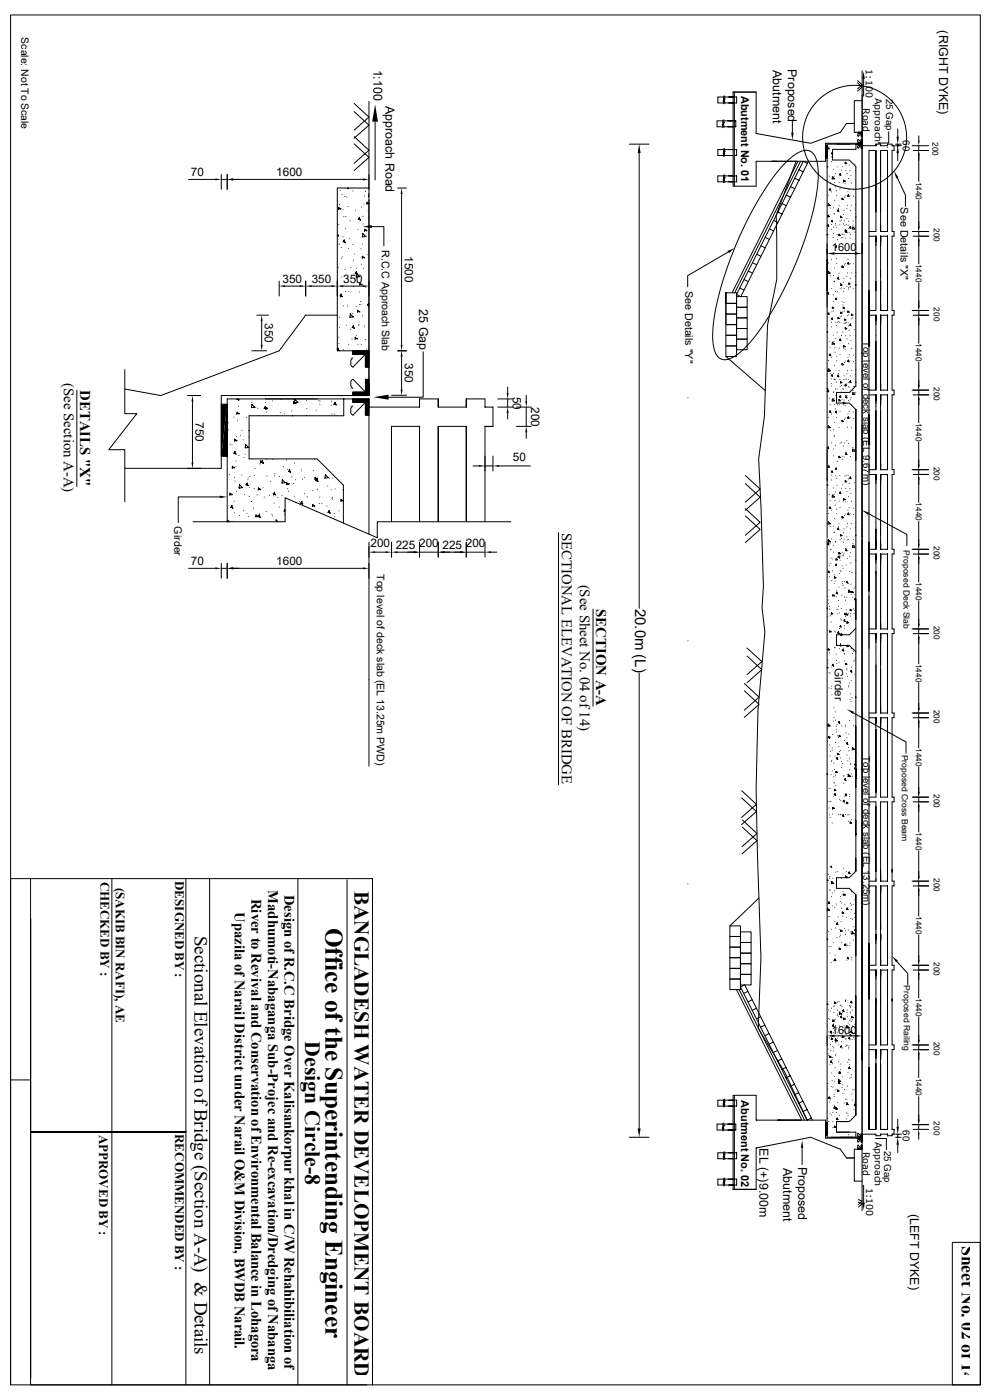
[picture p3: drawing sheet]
<svg xmlns="http://www.w3.org/2000/svg" width="297mm" height="420mm" viewBox="0 0 297 420" stroke-linecap="round" stroke-linejoin="round" font-family="sans-serif">
<defs><g id="words">
<text font-size="7.6" x="97.6" y="278.4" transform="rotate(90 97.6 278.4)">Office of the Superintending Engineer</text>
<text font-size="6.6" x="91.5" y="312.4" transform="rotate(90 91.5 312.4)">Design Circle-8</text>
<text font-size="6.3" x="106.2" y="267.3" transform="rotate(90 106.2 267.3)">BANGLADESH WATER DEVELOPMENT BOARD</text>
<text font-size="5.7" x="58.3" y="280.7" transform="rotate(90 58.3 280.7)">Sectional Elevation ofBridge (Section A-A) &amp; Details</text>
<text font-size="5.3" x="288.2" y="373.7" transform="rotate(90 288.2 373.7)">Sheet No. 02 of 14</text>
<text font-size="4.5" x="190.4" y="182.7" transform="rotate(90 190.4 182.7)">20.0m (L)</text>
<g font-size="4.4">
<text x="19.1" y="114.9" transform="rotate(90 19.1 114.9)">(See Section A-A)</text>
<text x="24" y="117.1" transform="rotate(90 24 117.1)">DETAILS &quot;X&quot;</text>
<text x="168.4" y="159.8" transform="rotate(90 168.4 159.8)">SECTIONAL ELEVATION OF BRIDGE</text>
<text x="173.8" y="175.4" transform="rotate(90 173.8 175.4)">(See Sheet No. 04 of14)</text>
<text x="178.7" y="182.7" transform="rotate(90 178.7 182.7)">SECTION A-A</text>
<text x="75.4" y="269.7" transform="rotate(90 75.4 269.7)">River to Revival and Conservation of Environmental Balance in Lohagora</text>
<text x="80.3" y="267.1" transform="rotate(90 80.3 267.1)">Madhumoti-Nabaganga Sub-Projec and Re-excavation/Dredging ofNabanga</text>
<text x="85.3" y="268.4" transform="rotate(90 85.3 268.4)">Design of R.C.C Bridge Over Kalisankorpur khal in C/W Rehahibiliation of</text>
<text x="70.4" y="273.6" transform="rotate(90 70.4 273.6)">Upazila of Narail District under Narail O&amp;M Division, BWDB Narail.</text>
</g>
<g font-size="3.9">
<text x="30.1" y="264.5" transform="rotate(90 30.1 264.5)">CHECKED BY :</text>
<text x="34.8" y="266.3" transform="rotate(90 34.8 266.3)">(SAKIB BIN RAFI), AE</text>
<text x="52.5" y="264.3" transform="rotate(90 52.5 264.3)">DESIGNED BY :</text>
<text x="29.8" y="340.4" transform="rotate(90 29.8 340.4)">APPROVED BY :</text>
<text x="52.5" y="340.2" transform="rotate(90 52.5 340.2)">RECOMMENDED BY :</text>
</g>
<g font-size="3.7">
<text x="281.4" y="9.1" transform="rotate(90 281.4 9.1)">(RIGHT DYKE)</text>
<text x="111.9" y="20.9" transform="rotate(90 111.9 20.9)">1:100</text>
<text x="231.6" y="21" transform="rotate(90 231.6 21)">Abutment</text>
<text x="236.1" y="20.7" transform="rotate(90 236.1 20.7)">Proposed</text>
<text x="115.5" y="31.8" transform="rotate(90 115.5 31.8)">Approach Road</text>
<text x="125.6" y="92.8" transform="rotate(90 125.6 92.8)">25 Gap</text>
<text x="227.6" y="344.5" transform="rotate(90 227.6 344.5)">EL (+)9.00m</text>
<text x="234.7" y="350.4" transform="rotate(90 234.7 350.4)">Abutment</text>
<text x="239.2" y="350.1" transform="rotate(90 239.2 350.1)">Proposed</text>
<text x="272.8" y="364.2" transform="rotate(90 272.8 364.2)">(LEFT DYKE)</text>
</g>
<g font-size="3.5">
<text x="57.2" y="52.9">70</text>
<text x="82.8" y="52.9">1600</text>
<text x="121.3" y="76.8" transform="rotate(90 121.3 76.8)">1500</text>
<text x="84.7" y="84.9">350</text>
<text x="93.4" y="84.9">350</text>
<text x="102.9" y="84.9">350</text>
<text x="79.4" y="97" transform="rotate(90 79.4 97)">350</text>
<text x="121.3" y="109" transform="rotate(90 121.3 109)">350</text>
<text x="153.7" y="119" transform="rotate(90 153.7 119)">50</text>
<text x="159.2" y="122.1" transform="rotate(90 159.2 122.1)">200</text>
<text x="58.6" y="126.6" transform="rotate(90 58.6 126.6)">750</text>
<text x="153.7" y="138.3">50</text>
<text x="111" y="164.1">200</text>
<text x="118.6" y="164.7">225</text>
<text x="125.6" y="164.1">200</text>
<text x="132.6" y="164.7">225</text>
<text x="139.6" y="164.1">200</text>
<text x="57.2" y="169.6">70</text>
<text x="82.8" y="169.6">1600</text>
<text x="250.1" y="200.5" transform="rotate(90 250.1 200.5)">Girder</text>
</g>
<g font-size="3.3">
<text x="222.1" y="28.7" transform="rotate(90 222.1 28.7)">Abutment No. 01</text>
<text x="249.3" y="75.4">1600</text>
<text x="249.3" y="310.1">1600</text>
<text x="222.1" y="330.1" transform="rotate(90 222.1 330.1)">Abutment No. 02</text>
</g>
<g font-size="3.2">
<text x="269.9" y="62.2" transform="rotate(90 269.9 62.2)">See Details &quot;X&quot;</text>
<text x="114.4" y="75" transform="rotate(90 114.4 75)">R.C.C Approach Slab</text>
<text x="205.3" y="87.2" transform="rotate(90 205.3 87.2)">See Details &quot;Y&quot;</text>
<text x="52.2" y="157.9" transform="rotate(90 52.2 157.9)">Girder</text>
<text x="112.9" y="172.2" transform="rotate(90 112.9 172.2)">Top level of deck slab (EL 13.25m PWD)</text>
</g>
<text font-size="3.1" x="6.3" y="11.2" transform="rotate(90 6.3 11.2)">Scale: Not To Scale</text>
<g font-size="2.9">
<text x="265.6" y="29.7" transform="rotate(90 265.6 29.7)">25 Gap</text>
<text x="270.6" y="42.1" transform="rotate(90 270.6 42.1)">60</text>
<text x="258.7" y="102.3" transform="rotate(90 258.7 102.3)">Top level of deck slab (EL 9.67m)</text>
<text x="258.7" y="226.9" transform="rotate(90 258.7 226.9)">Top level of deck slab (EL 13.25m)</text>
<text x="270.6" y="339.1" transform="rotate(90 270.6 339.1)">60</text>
<text x="264.9" y="345.3" transform="rotate(90 264.9 345.3)">25 Gap</text>
</g>
<g font-size="2.8">
<text x="259.4" y="20.8" transform="rotate(90 259.4 20.8)">1:100</text>
<text x="262.2" y="29.3" transform="rotate(90 262.2 29.3)">Approach</text>
<text x="258.6" y="32.4" transform="rotate(90 258.6 32.4)">Road</text>
<text x="258.6" y="345.5" transform="rotate(90 258.6 345.5)">Road</text>
<text x="262.2" y="342.5" transform="rotate(90 262.2 342.5)">Approach</text>
<text x="259.5" y="356.3" transform="rotate(90 259.5 356.3)">1:100</text>
</g>
<g font-size="2.6">
<text x="270.8" y="165.1" transform="rotate(90 270.8 165.1)">Proposed Deck Slab</text>
<text x="270.3" y="226.4" transform="rotate(90 270.3 226.4)">Proposed Cross Beam</text>
<text x="270.8" y="295.6" transform="rotate(90 270.8 295.6)">Proposed Railing</text>
</g>
<g font-size="2.5">
<text x="279.5" y="42.6" transform="rotate(90 279.5 42.6)">200</text>
<text x="274.5" y="54.5" transform="rotate(90 274.5 54.5)">1440</text>
<text x="279.9" y="68.5" transform="rotate(90 279.9 68.5)">200</text>
<text x="274.5" y="79.2" transform="rotate(90 274.5 79.2)">1440</text>
<text x="279.9" y="92.2" transform="rotate(90 279.9 92.2)">200</text>
<text x="274.5" y="103" transform="rotate(90 274.5 103)">1440</text>
<text x="279.9" y="116.1" transform="rotate(90 279.9 116.1)">200</text>
<text x="274.5" y="126.8" transform="rotate(90 274.5 126.8)">1440</text>
<text x="279.9" y="140" transform="rotate(90 279.9 140)">200</text>
<text x="274.5" y="150.7" transform="rotate(90 274.5 150.7)">1440</text>
<text x="279.9" y="163.9" transform="rotate(90 279.9 163.9)">200</text>
<text x="274.5" y="174.6" transform="rotate(90 274.5 174.6)">1440</text>
<text x="279.9" y="187.7" transform="rotate(90 279.9 187.7)">200</text>
<text x="274.5" y="199.2" transform="rotate(90 274.5 199.2)">1440</text>
<text x="279.9" y="213" transform="rotate(90 279.9 213)">200</text>
<text x="274.5" y="224.4" transform="rotate(90 274.5 224.4)">1440</text>
<text x="279.9" y="238.2" transform="rotate(90 279.9 238.2)">200</text>
<text x="274.4" y="249.6" transform="rotate(90 274.4 249.6)">1440</text>
<text x="279.9" y="263.4" transform="rotate(90 279.9 263.4)">200</text>
<text x="274.4" y="274.8" transform="rotate(90 274.4 274.8)">1440</text>
<text x="279.9" y="288.6" transform="rotate(90 279.9 288.6)">200</text>
<text x="274.5" y="299.4" transform="rotate(90 274.5 299.4)">1440</text>
<text x="279.9" y="312.5" transform="rotate(90 279.9 312.5)">200</text>
<text x="274.5" y="323.3" transform="rotate(90 274.5 323.3)">1440</text>
<text x="279.9" y="336.4" transform="rotate(90 279.9 336.4)">200</text>
</g>
</g></defs>
<g fill="none" stroke="#000" stroke-width=".3">
<path d="M3.2 4.5h290.6v411h-290.6zM106.2 31.1l4.4 4-4.5 4M106.2 33.5l4.4 4-4.5 4M110.6 30.4v88.3h-44.3v21.8h-28.9M112.4 36.5v17.5M216.6 36l.2 .8-.4 .7h.2v.8M216.6 36.3h-1.7v1.7h1.7M216.9 28.8v.9h.1l-.3 .6h.2v.9M216.9 29.1h-1.8v1.8h1.8M216.9 35.9v.8h.2l-.4 .7h.2v.8M216.9 36.3h3.6v1.7h-3.6M217.2 28.8l.1 .8-.3 .6h.2v.9"/>
<path d="M217.2 29.1h3.6v1.8h-3.6M220.1 27.6v28.3M237.5 36.3v3.5M257 24.2l1.4 1.2-1.4 1.2M257 24.8l1.4 1.3-1.4 1.2M257.2 39.7v.2h.9M257.2 39.7h1.2v1.2M257.2 39.7l.2 .2M257.2 39.8l.1 .1M257.2 39.9h.1M257.2 39.7l.3 .2M257.3 39.7l.3 .2"/>
<path d="M257.4 39.7l.3 .2M257.5 39.7l.3 .2M257.6 39.7l.3 .2M257.7 39.7l.3 .2M257.8 39.7l.3 .2M257.9 39.7l.5 .4M258 39.7l.4 .3M258.1 39.9l-.9 1-.2-.2 .2-.5M258.1 39.9v1h.3M258.1 40l.3 .2M258.1 39.7l.3 .2M258.2 39.7l.2 .1"/>
<path d="M258.3 39.7h.1M258.4 39.7v.8l-.3-.2M258.4 21.2v21.8h-11v5.4h-20.8v7.5h-6.9v-28.3h6.9v12.4l16.4 3 8.9-3.3 1.8-2.7h2.3M258.4 30.2h-2.4v9.5h2.4M258.8 23.7v5.1M266.3 39.5v3.4h-3.1M269 38.7v2.3M56.5 53.8h8M66.3 52.3v4.5M66.3 53.8h1.8M68.1 52.3v4.5M69.9 53.8h38.9"/>
<path d="M102 57.1h.1M102.5 58.4h.1M103.3 59h.1M103.9 59.1h.1M104.1 56.4l.3 .1M104.3 56.4l.1 .2M105.8 57.3h.1M106.2 41l4.4 4.1-4.5 3.9M106.2 43.2l4.4 4-4.5 4M109.2 58.8h.1M109.5 57.4h.1M110.5 59h.1"/>
<path d="M110.6 58h.1M110.6 58.3l-.1 .7M110.6 56.4h-9.5v48.8h9.5M119.2 56.4h2.6M120.4 58.2v45.3M188.6 43.2h5.9M191.6 45.9v136.6M216.9 52.5v.9h.1l-.3 .6h.2v.8M216.9 44.6v.9h.1l-.3 .6h.2v.8M216.9 52.8h-1.8v1.7h1.8M216.9 44.9h-1.8v1.8h1.8M217.2 52.5l.1 .8-.3 .6h.2v.8"/>
<path d="M217.2 44.6l.1 .8-.3 .6h.2v.8M217.2 52.8h3.6v1.7h-3.6M217.2 44.9h3.6v1.8h-3.6M235.5 48.7l2-1.8a5.4 5.4 0 0 1 5.5-1.5 5.9 5.9 0 0 1 2.1 4.7 57.5 57.5 0 0 1-3.9 21.8 101.2 101.2 0 0 1-16.3 30.7 13.3 13.3 0 0 1-7.4 5.3 3.4 3.4 0 0 1-3.5-3.4 36.9 36.9 0 0 1 1.4-15.9 107.1 107.1 0 0 1 18-37.6zM235.6 58.5l1.3 .7M236.9 56l1.3 .6M238.2 53.5l1.3 .6M238.6 48.4l-6 16.2 .2 19.2-2.8 13.8-.9 27.3-1.7 12.8 .7 14.8 .7 23.4-.4 6.4 .8 7.4-2 23.4-.6 23.4 .4 18.7 1 32.1-.8 21.2 8 13.2 6.7 14.3M239.1 48.4l-19.7 39.4M239.5 50.9l1.2 .7M239.9 48.4l-19.7 39.4M242.3 48.4l-20.3 40.6-1.3-.7 20-39.9 1.3 .6"/>
<path d="M247.4 43.6h.5v3.9h-.5zM247.9 49.9l.2 .2h-.2M247.9 48.1h.1M248.1 44.3l.5 .3-.5 .1zM248.3 58.5h.1M248.4 44.1h.1M248.5 52.8h.1M248.8 56.6l.2 .5-.5-.1zM248.8 54.7h.1M249.2 57.6h.1M249.2 47.1h.1M249.2 48.5h.1"/>
<path d="M249.5 53l.6 .6-.7 .1zM249.5 46.2l-.1-.4-.3 .3 .4 .2M249.7 50.9h.1M250 52.9h.1M250.2 54.7h.1M250.3 56h.1M250.5 52h.1M250.7 57.3h.1M250.8 58.6h.1M250.9 50.1h.1M251.5 54.8h.1M251.7 56.7h.1"/>
<path d="M251.8 52.1l.2 .5-.4-.1zM252.1 59.6h.1M252.2 51h.1M252.4 59.4l-.1 .5 .5-.1-.4-.3M252.6 50h.1M252.7 54.8h.1M253.1 59.1h.1M253.3 49.1v-.5l.5 .4-.5 .1M253.3 58.7h.1M253.3 55.1h.1M253.4 54.4l-.6 .1 .1-.5 .4 .4M253.4 51.1h.1"/>
<path d="M253.5 49.2h.1M253.8 52h.1M254.1 58.8h.1M254.1 57.6h.1M254.2 58.4l.2 .5-.4-.1zM254.3 53.5h.1M254.5 56.8h.1M254.5 49.5h.1M254.7 58.7h.1M254.7 51.1h.1M255 52.6h.1M255.2 54.9h.1"/>
<path d="M255.7 57h.1M255.8 58.8h.1M256.2 49.3h.1M256.4 51.2h.1M256.5 43.2v1.6h-7v3.2h5l2 2v66M257 42.5h.1M257 43.8h.1M257 40.2h.1M257.2 42.5l-.2-.5 .2-.2 .9 .9M257.2 43.3l.2 .2M257.2 43.4l.1 .1M257.2 43.5h.1"/>
<path d="M257.2 42.7v.1M257.2 44.4h.1M257.2 40.9h.1M257.2 43.2l.3 .3M257.3 42.7l-.1 .2M257.3 43.2l.3 .3M257.4 42.7l-.2 .3M257.4 43.2l.3 .3M257.5 42.7l-.3 .3M257.5 43.2l.3 .3M257.6 42.7l-.3 .3M257.6 43.2l.3 .3"/>
<path d="M257.7 42.7l-.2 .3M257.7 43.2l.3 .3M257.8 42.7l-.3 .3M257.8 43.2l.6 .6M257.9 42.7l-.3 .3M257.9 43.2l.5 .5M258 42.7l-.3 .3M258 43.2l.4 .4M258.1 41.8h.3v1.2h-1.2v-.3h.9zM258.1 43.5l-.9 .9-.2-.1 .2-.5M258.1 43.5h-.9v-.3h1.2v1.2M258.1 43.5v.9h.3"/>
<path d="M258.1 43.9l.3 .3v117.1M258.1 44.4h.3M258.1 43.6l.3 .3M258.1 43.7l.3 .3M258.1 44l.3 .3M258.1 44.1l.3 .3M258.1 44.2l.2 .2M258.1 44.3l.1 .1M258.1 44.4h.1M258.1 40.9h.3M258.1 40l.3 .3M258.1 40.2l.3 .2"/>
<path d="M258.1 40.4l.3 .2M258.1 40.4l.3 .3M258.1 40.6l.3 .2M258.1 40.7l.2 .2M258.1 40.8l.1 .1M258.1 41.8h.1M258.1 43.2l.3 .3M258.2 41.8l-.1 .1M258.2 43.2l.2 .2M258.3 41.8l-.2 .2M258.3 43.2l.1 .1M258.4 43.2v298h-10.5v-179.5"/>
<path d="M258.4 43.2v.9l-.3-.3M258.4 42.2v.8zM258.4 42.5l-.5 .5M258.4 43.7h4.1v-.5h1.4v.5h2.1v-.5h1.4v.5h.5v1.4h-.5v24.3M258.4 43.2h-10.5v27.5M258.4 41.9l-.3 .2M258.4 42l-.3 .2M258.4 42.1l-.3 .2M258.4 42.2l-.3 .2M258.4 42.3l-.3 .2M258.4 42.4l-.3 .2M258.4 42.6l-.5 .4"/>
<path d="M258.4 42.7l-.4 .3M258.4 42.8l-.3 .2M258.4 42.9l-.1 .1M258.4 43h-.1M263.9 45.1v24.3M263.9 45.1h2.1v24.3h-2.1M263.9 45.1v18.5M266 44.2h.1M268.4 43.2h1.7M268.4 43.7h1.8M268.9 53.3l2.5 5.2v3.4M269 43.2v1"/>
<path d="M269 46v2.2M273.4 43.7h4.9M273.7 45.1h4.6M275.4 40.7v1.5M275.4 43.7v1.4M275.4 46.6v7.8M101.1 70.6l.4 .3M101.2 67.6h.1M101.3 73.4h.1M101.3 70.4h.1M101.5 70.7h-.4M101.5 62.3l.7 .5"/>
<path d="M101.5 67.4h.1M101.5 62.2v.7M101.7 73.2h.1M101.8 61.3h.1M102.2 62.6l-.7 .1M102.3 77.5h.1M102.3 74.2h.1M102.5 77.1h.1M102.8 71h.1M102.8 62.9h.1M103 65h.1M103.5 72.7l-.7-.2 .3-.5 .3 .8"/>
<path d="M103.5 68.6h.1M103.6 64.9h.1M104.3 62h.1M104.4 74.5h.1M104.8 71.5h.1M104.9 66.2h.1M105.8 73.4h.1M105.9 78.1h.1M106.2 76.2h.1M106.6 63.1h.1M107.3 68.8h.1M107.7 65.3l.3 .8"/>
<path d="M107.7 65.2l-.3 .6 .7 .2M108.1 74.7h.1M108.3 79.3h.1M108.4 62.1h.1M108.6 73.2h.1M108.6 76.9l.6 .5M108.6 76.8v.7M108.7 70.1l.9 .9M108.8 70l-.2 1.1M108.8 64.9h.1M108.8 67.2h.1M109.1 61.2h.1"/>
<path d="M109.3 77.2l-.8 .1M109.3 68.8l.7 .5M109.3 68.7v.7M109.3 69.2h.1M109.7 71l-1.1 .1M110 69.1l-.7 .1M110 60.7l.6 .5M110 60.6v.7M110.3 76.3h.1M110.3 63.2h.1M110.4 65.4h.1M110.6 61l-.6 .1"/>
<path d="M111.4 68h3.6v5.7M218.2 75.6l-12.1 7.1v3.4M225.5 78.8l1.3 .6M226.8 76.3l1.2 .6M228 73.7l1.3 .7M229.3 71.2l1.3 .6M230.6 68.7l1.3 .6M231.9 66.1l1.2 .7M233.1 63.6l1.3 .6M234.4 61.1l1.2 .6M247.9 70.3v91M247.9 73.1v19"/>
<path d="M247.9 70.2l.2 .2h-.2M247.9 68.4h.1M248.1 64.6l.5 .4h-.5zM248.2 67.4l.2 .5-.5-.1zM248.2 61.1l.7 .5-.8 .1zM248.3 78.9h.1M248.4 64.4h.1M248.8 62.4h.1M249.2 77.9h.1M249.2 68.8h.1M249.2 67.4h.1M249.3 66.2h.1"/>
<path d="M249.5 66.5l-.1-.4-.3 .4 .4 .1M249.7 71.2h.1M249.8 62.3h.1M249.8 68.1h.1M249.8 70.1h.1M250 64.1h.1M250 64.2h.1M250.1 76.1h6.1M250.1 60.1h.1M250.4 74h.1M250.4 67.1h.1M250.5 67.5h.1"/>
<path d="M250.6 68.3h.1M250.7 77.6h.1M250.7 74l-.1-.3-.2 .4 .3 .1M250.8 79h.1M250.9 70.4h.1M251 71.8h.1M251.3 62.5h.1M251.4 63.4l-.2-.5-.2 .4 .4 .1M251.4 70.3l.5 .3-.5 .1zM251.5 61.7h.1M251.7 67.5h.1M251.8 66.3h.1"/>
<path d="M251.9 64.9l.4 .3-.4 .1zM252.1 79.9h.1M252.2 66h.1M252.2 71.3h.1M252.3 70.2h.1M252.6 70.3h.1M252.6 71.2h.1M252.8 64.3h.1M252.8 67.2h.1M252.9 63.2h.1M253 70.4h.1M253 66.2h.1"/>
<path d="M253.1 79.5h.1M253.2 67.6h.1M253.3 79.1h.1M253.3 69.4l.5-.1-.5-.3v.4M253.4 69.1h.1M253.4 71.4h.1M253.5 69.5h.1M253.6 67.4h.1M253.6 69.6h.1M253.6 69.3l.2 .5-.4-.2zM253.8 65.6h.1M253.8 62.6h.1"/>
<path d="M254 61.6h.1M254.1 79.1h.1M254.1 77.9h.1M254.2 67.6h.1M254.2 78.7l.2 .6-.4-.2zM254.2 68.5h.1M254.3 66.4h.1M254.5 69.8h.1M254.7 79h.1M254.7 71.4h.1M254.8 70.3h.1M254.8 63.2h.1"/>
<path d="M254.8 67.9l.2 .6-.4-.2zM255.1 61.6h.1M255.6 68.1l.6 .6-.7 .1zM255.6 67.6h.1M255.7 66.3h.1M255.8 79.1h.1M256 68.2h.1M256.2 69.6h.1M256.3 62.7h.1M256.4 71.5h.1M256.5 61.4h.1M256.5 65v.2"/>
<path d="M258.4 73.1v3M260.4 69.4h2.1M260.4 70.9h2.1M262.5 63.6v5.8zM262.5 70.9h.1M262.5 70.9v1.6M262.5 72.4v-1.5v2.7M262.5 71.2v-.3v1.5M262.5 63.6v-18.5h-2.1v43.1M262.5 70.9v22.3h-2.1M263.9 70.9h.1M263.9 70.9h2.1v22.3h-2.1z"/>
<path d="M263.9 70.9v2.7v-2.7v1.5v-1.5v.3M263.9 67.6v1.8M266 70.9h.1M266 71.2v-.3v1.5M267.4 69.4h.5zM267.9 69.4v1.4h-.5v22.4M273.4 69.4h4.9M273.7 70.9h4.6M275.4 60.2v7.8M275.4 69.4v1.5M275.4 72.3v6.8M76.9 94.6h3.6"/>
<path d="M78.4 96.4v7.1M83.7 84.3v4.5M85.4 85.8h4.4M91.6 84.3v4.5M93.4 85.8h5.9M101.1 94.6h-9.5l-7.9 10.6-35.5 13.5-10.8-2M101.4 80.2h.1M101.7 98.3h.1M101.8 95.2h.1M102 89.1h.1M102.1 85.9h.1M102.2 88.3l.3 .7"/>
<path d="M102.3 83.1h.1M102.3 88.2l-.4 .6 .7 .2M102.9 85.8h5.9M103 91.8h.1M103.2 84.6h.1M103.4 80.8h.1M103.6 87.5h.1M103.8 97.6h.1M104.2 91.8h.1M104.5 87.4h.1M105 94.2l.9 .9M105 94.2l-.1 1 1-.1"/>
<path d="M105.1 98.9h.1M105.2 80.3h.1M105.7 94h.1M105.9 97.7l.3 .9M105.9 86h.1M105.9 97.7l-.3 .6 .6 .2M106.5 82l.6 .2M106.7 80.5h.1M106.7 91.9h.1M106.8 81.5l.3 .8M106.8 82.1l1 .9M106.8 81.4l-.3 .6"/>
<path d="M106.9 82.1l-.2 1M107 84.7h.1M107.2 93.1l.6 .5M107.2 93l-.1 .7M107.5 97.7h.1M107.5 97.3h.1M107.7 87.6h.1M107.8 83l-1.1 .1M107.8 91.3h.1M107.8 93.4l-.7 .1M107.9 85l.6 .5M107.9 84.9l-.1 .7"/>
<path d="M108.1 90.4h.1M108.1 85.3h.1M108.2 91.3h.1M108.5 85.3l-.7 .1M108.6 94.7h.1M108.9 80.5h.1M109.3 97.9h.1M109.6 86.2h.1M110.4 91l.2 .4M110.5 91l-.4 .5 .5 .2M110.5 92h.1M217.6 91h3.1v3.2h-3.1z"/>
<path d="M217.6 94.2h3.1v3.2h-3.1zM217.6 97.4h3.1v3.2h-3.1zM217.6 87.8h3.1v3.2h-3.1v-3.2v9.6M220.7 89h3.2v3.2h-3.2zM220.7 92.2h3.2v3.2h-3.2zM220.7 95.4h3.2v3.2h-3.2zM220.7 98.6h3.2v3.1h-3.2zM221.7 86.4l1.3 .6M223 83.9l1.3 .6M224.3 81.3l1.2 .7M247.9 99.5l.2 .2h-.2M247.9 97.7h.1"/>
<path d="M248.1 93.9l.5 .3-.5 .1zM248.2 87.7l.2 .6-.5-.2zM248.2 81.4l.7 .6-.8 .1zM248.4 93.7h.1M248.8 82.7h.1M249.2 96.7h.1M249.2 98.1h.1M249.3 86.6h.1M249.3 93.5h.1M249.5 92.1l.4 .3-.5 .1zM249.5 95.8l-.1-.4-.3 .3 .4 .2M249.8 82.7h.1"/>
<path d="M249.8 93.3h.1M249.8 88.4h.1M249.8 90.5h.1M250 84.4h.1M250 84.5h.1M250.1 80.4h.1M250.4 89.7h.1M250.4 87.4h.1M250.5 96.8h.1M250.6 97.6h.1M250.7 89.7l-.1-.3-.2 .4 .3 .1M250.9 99.7h.1"/>
<path d="M251 96.6h.1M251 87.5h.1M251.1 95.2l.5 .3-.5 .1zM251.3 82.8h.1M251.4 83.8l-.2-.6-.2 .4 .4 .2M251.4 96.4h.1M251.5 82h.1M251.7 96.8h.1M251.8 86.6h.1M251.8 95.1h.1M251.9 85.2l.4 .3-.4 .1zM251.9 93.6l.5 .4-.5 .1z"/>
<path d="M252.2 86.4h.1M252.2 94.8h.1M252.3 90.6h.1M252.6 99.6h.1M252.6 93.6h.1M252.6 91.5h.1M252.7 92.1l.4 .4h-.4zM252.8 84.6h.1M252.8 87.5h.1M252.8 80.1l-.5 .1 .1-.4 .4 .3M252.9 83.5h.1M253 90.8h.1"/>
<path d="M253 86.5h.1M253 97.1h.1M253 93.3h.1M253.1 95.7l.5 .3-.5 .1zM253.2 96.9h.1M253.3 98.7l.5-.1-.5-.3v.4M253.4 96.9h.1M253.5 98.8h.1M253.6 96.7h.1M253.8 85.9h.1M253.8 82.9h.1M254 94.7h.1"/>
<path d="M254 81.9h.1M254.1 93.3l.4 .3-.5 .1zM254.2 96.8h.1M254.2 97.8h.1M254.2 86.3h.1M254.3 86.7h.1M254.4 84.9l.4 .3-.5 .1zM254.4 94.5h.1M254.5 99.1h.1M254.7 86.1h.1M254.8 86h.1M254.8 83.5h.1"/>
<path d="M254.8 97.2l.2 .5-.4-.1zM255.1 95.7h.1M255.1 81.9h.1M255.2 94.6h.4l-.4-.4-.1 .4M255.5 95.4h.1M255.7 86.6h.1M256.2 98.9h.1M256.3 83h.1M256.5 81.7h.1M256.5 85.3v.2M260.4 94.6h2.1M262.5 94.6h.1"/>
<path d="M262.5 94.6v1.6M262.5 96.1v-1.5v2.7M262.5 94.9v-.3v1.5M262.5 94.6v6M263.9 94.6h.1M263.9 94.6v22.4M263.9 94.6v2.7v-2.7v1.5v-1.5v.3M263.9 94.6h2.1v6.9M263.9 81.2v1.8M266 81.2v1.8zM266 94.6h.1M266 94.9v-.3v1.5"/>
<path d="M267.4 93.2h.5zM267.9 93.2v1.4h-.5v22.4M273.4 93.2h4.9M273.7 94.6h4.6M275.4 84.9v6.8M275.4 93.2v1.4M275.4 96.1v6.8M23 117.1v28.8M37.4 110.9v13.2h3.6l-8.4 10.8h4.8v15.6M56.2 118.7h3.9M71 119.7l.7 .3M71.5 119.7l.1 .3"/>
<path d="M75.5 105.2h4.4M84.3 119.8h.1M88.1 120h.1M88.3 119.8l1 .9M88.4 119.8l-.2 1M101.1 105l.6 .2M101.3 104.5l.3 .7M101.4 104.4l-.3 .5M101.5 101.2h.1M101.6 103h.1M102.8 104.9h.1M103 119.7v5h-28.3v13h20.3l7.9 7.8v11.4"/>
<path d="M104.5 103.3h.1M105.2 107.4h.1M105.2 116.5h.1M105.5 101.7h.1M105.7 116.5a1.8 1.8 0 0 1 .1-2.7l3.7 3.8M105.7 119.8l.9 .9M105.7 105.4l.9 .9M105.7 105.8l.5 .5M105.7 106.2l.1 .1M105.8 110.2h.1M105.8 117.6l-.1 .1M106 119.7l1 1"/>
<path d="M106 105.2l1 1.1M106.2 117.6l-.5 .5M106.4 119.7l1 1M106.4 105.2l1 1.1M106.5 101.2l.6 .5M106.5 101.1l-.1 .7M106.6 117.6l-.9 .9M106.8 119.7l1 1M106.8 105.2l1 1.1M106.8 100.6h.1M107 117.6l-1 1.1M107.1 101.5l-.7 .1"/>
<path d="M107.2 119.7l1 1M107.2 105.2l1 1.1M107.3 103.4h.1M107.4 117.6l-1 1.1M107.6 119.7l1 1M107.6 105.2l1 1.1M107.9 117.6l-1.1 1.1M108 119.7l1.1 1M108 105.2l1.1 1.1M108.2 103.4h.1M108.3 117.6l-1.1 1.1M108.4 119.7l2.2 2.1"/>
<path d="M108.4 105.2l1.1 1.1M108.7 117.6l-1.1 1.1M108.8 119.7l1.8 1.7M108.8 105.2l1.8 1.8M109.1 117.6l-1.1 1.1M109.2 119.7l1.4 1.3M109.2 105.2l1.4 1.4M109.5 106.3l-3.7 3.8a1.84 1.84 0 0 1-.1-2.7M109.5 106.3h-3.8v-1.1h4.9v4.9M109.5 106.3v3.8h1.1M109.5 110.1h1.1M109.5 106.3l1.1 1.1"/>
<path d="M109.5 106.7l1.1 1.1M109.5 107.1l1.1 1.1M109.5 107.5l1.1 1.1M109.5 108l1.1 1M109.5 108.4l1.1 1M109.5 108.8l1.1 1M109.5 109.2l.9 .9M109.5 109.6l.5 .5M109.5 110l.1 .1M109.5 113.8h1.1v4.9h-4.9v-1.1h3.8zM109.6 101.9h.1M109.6 113.8l-.1 .1"/>
<path d="M109.6 119.7l1 .9M109.6 105.2l1 1M109.9 104.7h.1M110 113.8l-.5 .5M110 119.7l.6 .5M110 105.2l.6 .6M110.4 104.5h.1M110.4 113.8l-.9 .9M110.4 119.7l.2 .1M110.4 105.2l.2 .2M110.6 115.3v3.4zM110.6 114.1l-1.1 1"/>
<path d="M110.6 114.5l-1.1 1M110.6 114.9l-1.1 1M110.6 115.3l-1.1 1.1M110.6 115.7l-1.1 1.1M110.6 116.1l-1.1 1.1M110.6 116.5l-2.2 2.2M110.6 116.9l-1.8 1.8M110.6 117.3l-1.4 1.4M110.6 117.7l-1 1M110.6 118.1l-.5 .6M110.6 118.6l-.1 .1M117.4 118.6h4.4"/>
<path d="M119.2 105.2h2.6M120.4 107v9.8M126.8 105.5v13.7h-12.5M149.2 119.7h4.4M152.1 116.1v1.8M152.1 119.7v2.4M157.7 118.6v1.8M206.2 119.3h.1M217.6 100.6h3.1v3.2h-3.1zM217.6 103.8h3.1v3.2h-3.1zM217.6 107l11.7 10.2M220.7 101.7h3.2v3.2h-3.2z"/>
<path d="M247.9 116.5l.2 .2h-.2M247.9 114.7h.1M248.1 110.9l.5 .4-.5 .1zM248.2 117l.2 .5-.5-.1zM248.2 110.7l.7 .6h-.8zM248.3 108.2h.1M248.4 110.7h.1M248.5 102.4h.1M248.5 119.5h.1M248.8 106.2l.2 .5-.5-.1zM248.8 104.3h.1M248.8 112h.1"/>
<path d="M249.2 107.2h.1M249.2 113.7h.1M249.2 115.1h.1M249.3 115.8h.1M249.5 102.6l.6 .6-.7 .1zM249.5 119.7l.6 .5-.7 .1zM249.5 112.8l-.1-.4-.3 .4 .4 .1M249.7 100.5h.1M249.7 117.6h.1M249.8 112h.1M249.8 117.7h.1M249.8 119.7h.1"/>
<path d="M250 113.7h.1M250 102.5h.1M250 119.5h.1M250 113.8h.1M250.1 109.7h.1M250.2 104.3h.1M250.3 105.7h.1M250.4 116.7h.1M250.5 101.6h.1M250.5 118.7h.1M250.5 113.9h.1M250.6 114.6h.1"/>
<path d="M250.7 106.9h.1M250.8 108.2h.1M250.9 116.7h.1M251.3 112.1h.1M251.4 113.1l-.2-.6-.2 .4 .4 .2M251.5 111.3h.1M251.5 104.4h.1M251.7 113.8h.1M251.7 106.3h.1M251.8 115.9h.1M251.8 118.7l.2 .6-.4-.2zM252 102.2l-.4-.1 .2-.4 .2 .5"/>
<path d="M252.1 109.2h.1M252.2 115.7h.1M252.2 100.6h.1M252.2 117.6h.1M252.3 119.8h.1M252.3 114.8l-.4-.4v.5M252.3 114.8l-.4 .1M252.4 109.1l.4 .3-.5 .1zM252.6 116.6h.1M252.7 104.4h.1M252.8 113.9h.1M252.8 116.8h.1"/>
<path d="M252.9 112.8h.1M253 115.8h.1M253.1 108.7h.1M253.2 113.9h.1M253.3 108.3h.1M253.3 104.7h.1M253.3 115.7v-.4l.5 .3-.5 .1M253.4 118.7h.1M253.4 104l-.6 .1 .1-.4 .4 .3M253.4 100.7h.1M253.4 117.7h.1M253.5 115.8h.1"/>
<path d="M253.6 119.2h.1M253.6 113.7h.1M253.6 118.9l.2 .5-.4-.2zM253.8 115.2h.1M253.8 112.2h.1M253.8 101.7h.1M253.8 118.7h.1M254 111.2h.1M254.1 108.4h.1M254.1 107.1h.1M254.2 113.9h.1M254.2 108l.2 .6-.4-.2z"/>
<path d="M254.2 114.8h.1M254.3 116h.1M254.3 103.1h.1M254.5 106.4h.1M254.5 116.1h.1M254.7 108.3h.1M254.7 100.7h.1M254.7 117.7h.1M254.8 119.9h.1M254.8 112.8h.1M254.8 114.2l.2 .6-.4-.2zM255 119.2h.1"/>
<path d="M255 102.2h.1M255.1 111.1h.1M255.2 104.5h.1M255.6 117.7l.6 .6-.7 .1zM255.6 117.2h.1M255.7 115.9h.1M255.7 106.6h.1M255.8 108.4h.1M256 117.8h.1M256.2 115.9h.1M256.3 112.3h.1M256.4 100.8h.1"/>
<path d="M256.4 117.8h.1M256.5 115.8l-1.9 1.9h-3.9v3.2h3.9l1.9 2M256.5 111h.1M256.5 114.6v.2M260.4 103.9v-16.7v46.1v-9M260.4 118.5h2.1M262.5 100.6v1.8zM262.5 120v1.8zM262.5 118.5v1.5M262.5 118.8v-.3v1.5M262.5 102.4v14.6h-2.1M262.5 118.5v1.8"/>
<path d="M263.9 118.5v22.4M263.9 118.8v-.3v2.7M263.9 118.5h2.1v2.4M263.9 115.2v1.8M263.9 118.5v3.3M266 100.6v1.8zM266 120v1.8zM266 118.8v-.3v1.5M266 102.4v14.6h-2.1M267.4 117h.5zM267.9 117v1.4h-.5v22.5M273.4 117h4.9"/>
<path d="M273.7 118.5h4.6M275.3 119.9v6.9M275.4 108.7v6.8M275.4 117v1.5M57.7 120.4v18.3M66.3 121.3h1.8v15.6h-1.8zM68.4 129h.1M68.4 126.9h.1M69 133.2h.1M69.5 133.4h.1M69.6 139.9l.7 .5M69.7 139.8l-.1 .7"/>
<path d="M70.1 125.1h.1M70.3 131.8l.7 .5M70.4 131.7l-.1 .7M70.4 135.5l.3 .8M70.4 135.4l-.3 .6 .7 .2M70.7 138.3h.1M70.9 130.9h.1M70.9 124.1h.1M71 132.3h.1M71 132.1l-.7 .1M71.1 123.7l.6 .5M71.1 123.6l-.1 .7"/>
<path d="M71.2 126.2h.1M71.5 120.2h.1M71.5 122h.1M71.6 136.7h.1M71.7 124l-.7 .1M72 130.7h.1M72.5 129.1h.1M72.9 131.9h.1M73.2 137.3h.1M73.4 136.2h.1M73.6 133.3l-.1 1.1 1-.2-.9-.8M73.9 125.3h.1"/>
<path d="M74.7 129.2h-.1M74.7 131.1h.1M75.4 120.7h.1M75.5 121.3l-.1 1 1-.1-.9-.9M77.2 122.4h.1M77.6 124.6h.1M77.9 139.2h.1M78.1 138.3l.7 .6M78.1 138.3v.6M78.3 138.7l.7 .2M78.6 138.2l.3 .8M78.6 138.2l-.3 .5"/>
<path d="M78.8 138.6l-.7 .2M79.5 122l.3 .8M79.5 120.8h.1M79.5 122.1l.7 .5M79.5 121.9l-.3 .6 .7 .2M79.6 122l-.1 .7M79.9 123.6h.1M79.9 137.8h.1M80.2 122.4l-.7 .2M81.6 120.3h.1M81.8 137.9h.1M83 124.7h.1"/>
<path d="M84 123.8h.1M85.2 124.2h.1M85.9 138h.1M87.5 123.3h.1M87.7 124.7h.1M88.1 120.5l.6 .6M88.1 120.5l-.1 .7M88.2 139h.1M88.7 120.9l-.7 .1M89 120.9h.1M89.3 120.7l-1.1 .1M91.8 120.1h.1"/>
<path d="M91.9 122.6h.1M91.9 124.6h.1M94.2 137.8h.1M94.7 123.1h.1M95.6 120.2h.1M95.8 121.3h.1M95.9 120.3h.1M99.2 121.7h.1M99.3 120.4h.1M99.5 124.2h.1M99.9 121.4h.1M100.3 124.2h.1"/>
<path d="M100.4 120.7l.3 .8M100.5 120.7l-.4 .5 .7 .3M105.2 121.9h.1M105.7 120.2l.5 .5M105.7 120.6l.1 .1M105.8 124.6h.1M109.5 120.7l-3.7 3.8-.3-.1a2.12 2.12 0 0 1 .2-2.6M109.5 120.7h-3.8v-1h4.9v4.8M109.5 120.7v3.8h1.1M109.5 124.5h1.1M109.5 121.2l1.1 1M109.5 121.6l1.1 1"/>
<path d="M109.5 122l1.1 1M109.5 122.4l1.1 1M109.5 122.8l1.1 1M109.5 123.2l1.1 1.1M109.5 123.6l.9 .9M109.5 124l.5 .5M109.5 124.4l.1 .1M110.6 122.1h15.1v-2.4h5.6v2.4h8.4v-2.4h5.7v2.4h2.3v5.8h-2.3v28.6M125.7 127.9v28.6v-28.6h-8.4v28.6M141.8 139.8h1.8M145.4 128h2.3M145.4 139.8h2.3"/>
<path d="M147.7 136.8v4.5M149.2 122.1h4.4M149.5 139.8h9.5M152.1 123.9v1.8M154.7 127.9h4.5M154.7 122.1h4.5M157.7 122.1v5.8M157.7 129.7v1.8M247.9 134.9v9.4M248.2 134l.2 .6-.5-.2zM248.2 127.7l.7 .6-.8 .1zM248.3 125.2h.1"/>
<path d="M248.4 139.6h.1M248.8 123.2l.2 .6-.5-.2zM248.8 121.4h.1M248.8 129.1h.1M249.2 124.2h.1M249.3 132.9h.1M249.8 129h.1M249.8 134.7h.1M249.8 136.8h.1M250 130.7h.1M250 130.9h.1M250.1 126.7h.1"/>
<path d="M250.2 121.4h.1M250.3 122.7h.1M250.4 123.6h.1M250.4 133.7h.1M250.7 123.9h.1M250.7 123.6l-.1-.2-.2 .3 .3 .1M250.8 125.3h.1M251 121.4h.1M251 138.5h.1M251.4 136.9l.5 .3-.5 .1zM251.5 128.3h.1M251.5 121.5h.1"/>
<path d="M251.7 123.3h.1M251.8 132.9h.1M251.9 120.2l-.5-.3v.4M251.9 120.2l-.5 .1M252.1 126.2h.1M252.2 132.7h.1M252.3 136.9h.1M252.6 120.8h.1M252.6 137.8h.1M252.7 121.5h.1M252.8 133.8h.1M252.8 126.4l-.5 .1 .1-.4 .4 .3"/>
<path d="M253 120h.1M253 137.1h.1M253 132.8h.1M253.1 125.8h.1M253.3 125.4h.1M253.3 121.8h.1M253.4 121l-.6 .1 .1-.4 .4 .4M253.4 135.7h.1M253.6 136.2h.1M253.8 132.2h.1M253.8 136.4l-.4-.2 .2-.3 .2 .5M254 128.2h.1"/>
<path d="M254.1 125.4h.1M254.1 124.2h.1M254.2 125.1l.2 .5-.4-.2zM254.3 133h.1M254.3 120.2h.1M254.5 123.4h.1M254.7 125.3h.1M254.8 136.9h.1M255.1 128.2h.1M255.2 121.5h.1M255.6 134.7l.6 .6-.7 .1zM255.6 134.2h.1"/>
<path d="M255.7 123.6h.1M255.8 125.5h.1M256 134.8h.1M256.5 138.1v-15.3v45.3M260.4 129.2v34.4M262.5 120v-1.5v2.7M262.5 121.8v19.1h-2.1M263.9 123.2v17.7M266 121.8v19.1h-2.1M275.3 132.5v6.9M57.8 156.5h27.6v-7.2l27.7 12v-4.8h40M65.9 149.1h-12.5v7.7"/>
<path d="M68.1 156.5v-36.8h42.5v40.6M68.7 142.4h.1M68.9 156.4l-.7 .1v-.4l.5 .4M68.9 148l.7 .5M68.9 147.9v.7M69.2 152.2l.6 .2M69.5 151.7l.3 .8M69.5 148.2h.1M69.6 151.6l-.4 .6M69.6 148.3l-.7 .1M69.9 140.4h.1M69.9 156.4h.1"/>
<path d="M70.2 150.3h.1M70.2 153.9h.1M70.3 143.2h.1M70.3 140.2l-.7 .1M70.4 144.3h.1M70.7 140h.1M70.8 147.5h.1M71.8 145.4l-.2 1 1-.1-.9-.9M71.8 154.6h.1M71.8 146.6h.1M72.5 142.5h.1M72.9 153.2h.1"/>
<path d="M73.3 148.3h.1M74 154h.1M74 145l.3 .8M74.1 144.9l-.4 .6 .7 .2M74.3 143.9h.1M74.4 143.3h.1M74.4 155h.1M74.7 148.9h.1M74.7 146.2h.1M74.9 142.9h.1M75.3 150.5h.1M75.4 150.5h.1"/>
<path d="M75.9 152.6h.1M76.2 146.6h.1M76.2 142.6h.1M76.4 140.5h.1M76.7 154.5l.7 .6M76.7 154.5v.6M77 148.5h.1M77.4 154.8l-.7 .2M77.4 146.4l.7 .6M77.4 146.4v.6M77.7 154.5l.3 .8M77.7 154.4l-.3 .6 .6 .2"/>
<path d="M77.7 154.2h.1M78.1 146.7l-.7 .2M78.8 146.3h.1M79.2 149.1h.1M79.8 153.4h.1M80 142.8h.1M80.8 148.6h.1M81 144.4h.1M81.5 154.3h.1M81.7 154.8h.1M82 148.8h.1M82.1 151h.1"/>
<path d="M82.2 142.7h.1M82.2 147.7l.3 .8M82.3 147.7l-.4 .5 .7 .2M82.3 142.2h.1M82.7 156l.6 .5M82.8 156l-.1 .5M83.3 149.3h.1M83.7 152.1h.1M83.7 142.9h.1M84.2 156.4h.1M84.5 148.7h.1M84.6 143.9l.9 .9"/>
<path d="M84.6 143.9l-.1 1 1.1-.1M85 140.1h.1M85.2 152.9l.2 .2M85.2 152.9v.7M85.3 154.4h.1M85.4 153.4h-.2M86.1 146.6h.1M86.2 140.8h.1M86.4 147.4h.1M86.6 145.4l-.7-.6v.7M86.6 145.2l-.7 .1M86.7 141.3h.1"/>
<path d="M86.8 141l.3 .8M86.8 145.1h.1M86.8 140.9l-.3 .6 .6 .2M87.5 143.1h.1M87.9 145h.1M88.3 148.9h.1M88.6 143.9h.1M89.7 150.5h.1M90.3 141h.1M90.4 150.5l.3 .8M90.5 150.4l-.4 .6 .7 .2M90.7 143.8h.1"/>
<path d="M91.2 148.1h.1M91.3 143.2h.1M92.1 149h.1M93.7 147.2h.1M94 141.2h.1M94.4 151.9l-.7-.5v.6M94.4 151.7l-.7 .1M94.4 143.3l.7 .5M94.4 143.2v.7M94.8 144h.1M95 143.7l.3 .8M95 143.7l-.3 .5 .6 .2"/>
<path d="M95 143.3h.1M95.1 143.6l-.7 .1M95.1 146.8h.1M95.3 144.4h.1M95.7 151.1h.1M95.8 149.1h.1M96.5 151h.1M97.5 142.4l.9 .9M97.5 142.4l-.1 1 1-.1M98 151.8h.1M98.2 145.8h.1M98.3 153.7l.7 .2"/>
<path d="M98.6 153.2l.3 .8M98.7 153.1l-.4 .6M98.8 143.5h.1M99.2 146.9h.1M99.5 149.4h.1M99.6 149.3h.1M99.6 149.8h.1M99.7 143.4h.1M100.2 154.1h.1M100.3 155h.1M100.4 146.7h.1M101.6 153.3h.1"/>
<path d="M102.2 149.8l.7 .6M102.2 149.8v.6M102.9 150.1l-.7 .2M102.9 146.9v.1M131.3 156.5v-28.6h8.4v28.6M167.4 159.8v75.6M223.4 142.7l4.4 4-4.4 4M223.4 145.1l4.4 4.1-4.4 3.9M223.4 152.6l4.4 4.1-4.4 3.9M223.4 154.8l4.4 4-4.4 4M247.9 145.4l.2 .1-.2 .1M247.9 143.6h.1"/>
<path d="M248.1 140.2l.5-.1-.5-.3v.4M248.2 156.5l.7 .6-.8 .1zM248.3 154.1h.1M248.5 148.3h.1M248.8 152.1l.2 .5-.5-.1zM248.8 150.2h.1M248.8 157.9h.1M249.2 153.1h.1M249.2 144h.1M249.2 142.6h.1M249.5 148.5l.6 .6-.7 .1zM249.5 141.7l-.1-.5-.3 .4 .4 .2"/>
<path d="M249.7 146.4h.1M249.8 157.8h.1M250 148.4h.1M250 159.6h.1M250 159.7h.1M250.1 155.6h.1M250.2 150.2h.1M250.3 151.5h.1M250.4 140.6h.1M250.5 147.5h.1M250.5 142.7h.1M250.6 143.5h.1"/>
<path d="M250.7 152.8h.1M250.7 140.7l-.1-.3-.2 .4 .3 .1M250.8 154.1h.1M250.9 145.6h.1M251.3 158h.1M251.4 158.9l-.2-.5-.2 .4 .4 .1M251.5 157.1h.1M251.5 150.3h.1M251.7 142.6h.1M251.7 152.2h.1M251.8 147.6l.2 .5-.4-.1zM252.1 155h.1"/>
<path d="M252.2 146.5h.1M252.4 154.9l.4 .4-.5 .1zM252.6 145.5h.1M252.7 150.3h.1M252.8 159.8h.1M252.9 158.6h.1M253.1 154.6h.1M253.2 142.8h.1M253.3 154.2h.1M253.3 150.6h.1M253.4 149.9l-.6 .1 .1-.5 .4 .4M253.4 146.6h.1"/>
<path d="M253.5 144.7h.1M253.6 142.6h.1M253.8 144.5l-.5-.4v.5M253.8 144.5l-.5 .1M253.8 158.1h.1M253.8 147.5h.1M254 157.1h.1M254.1 154.3h.1M254.1 153h.1M254.2 142.7h.1M254.2 153.9l.2 .6-.4-.2zM254.2 143.7h.1"/>
<path d="M254.3 149h.1M254.5 145h.1M254.5 152.3h.1M254.7 154.2h.1M254.7 146.6h.1M254.8 143.1l.2 .5-.4-.1zM254.8 158.7h.1M255 148.1h.1M255.1 157h.1M255.2 150.4h.1M255.7 152.5h.1M255.8 154.3h.1"/>
<path d="M256.2 144.8h.1M256.3 158.2h.1M256.4 146.7h.1M256.5 156.9h.1M260.3 154.1l11.5 6.2v3.4M260.4 142.3h2.1M262.5 142.6v17.1zM262.5 142.3h.1M262.5 142.3v1.6M262.5 143.9v-1.6v2.8M262.5 142.7v-.4v1.6M262.5 158.8v6h-2.1"/>
<path d="M262.5 142.3v.3M263.9 142.3h.1M263.9 142.6v22.2M263.9 142.7v-.4v2.8M266 142.6v17.4zM266 142.3h.1M266 142.7v-.4v1.6v-1.6h-2.1v18.3M266 158.8v6h-2.1M267.4 140.9h.5zM267.9 140.9v1.4h-.5v22.5M273.4 140.9h4.9M273.7 142.3h4.6"/>
<path d="M275.3 140.9v1.4M275.3 143.8v6.9M275.3 156.4v6.9M56.5 170.5h8M66.3 169v4.5M66.3 170.5h1.8M68.1 169v4.5M69.9 170.5h38.9M110.6 162.7v67.2M112.4 165.6h3.1M117.3 162.7v4.4M119.1 165.6h4.9"/>
<path d="M125.7 162.7v4.4M125.7 165.6h5.6M131.3 162.7v4.4M133.1 165.6h4.9M139.7 162.7v4.4M139.7 165.6h5.7M145.4 162.7v4.4M147.1 165.6h1.8M248.1 178.9h.1M248.2 162.9l.2 .5-.5-.1zM248.2 171.6l.4 .2M248.4 171.3l.2 .6"/>
<path d="M248.4 171.3l-.2 .4M248.4 163.5h.1M248.5 177h.1M248.5 169.8h.1M248.6 173h.1M248.8 163h.1M248.8 169h.1M248.9 162.5l-.6-.6-.1 .7 .7-.1M249 165h.1M249 167.4h.1M249 164.9h.1M249.3 161.7h.1"/>
<path d="M249.3 174.2h.1M249.4 167.7h.1M249.5 171.3h.1M249.6 178.5l.5 .3M249.6 178.4v.5M249.8 163.6h.1M249.8 165.6h.1M250 175.1h.1M250 172.5h.1M250 178.5h.1M250.1 178.7l-.5 .1M250.3 174.4h.1"/>
<path d="M250.4 169.5h.1M250.4 162.5h.1M250.4 162.6h.1M250.5 173.4l-.4-.4v.5M250.5 173.3l-.4 .1M250.6 167.6l.4 .4M250.6 167.6l-.1 .5M250.6 179h.1M250.6 178l.2-.3 .2 .5M250.6 178l.5 .1M250.7 177.2h.1M250.7 169.5l-.1-.3-.2 .4 .3 .1"/>
<path d="M251 167.9l-.5 .1M251 167.3h.1M251.2 166.9h.1M251.4 176.1h.1M251.4 165.7l.5 .4-.5 .1zM251.5 167.5h.1M251.6 172.1h.1M251.7 167.3l-.5-.1 .2-.4 .2 .5M251.8 168.1h.1M251.8 161.8h.1M251.9 171.3h.1M251.9 160.3l.4 .4-.4 .1z"/>
<path d="M252 166.9h.1M252.1 171.4h.1M252.2 161.5h.1M252.3 178.5h.1M252.3 165.7h.1M252.4 169.7h.1M252.5 174.5h.1M252.5 175.2h.1M252.6 166.7h.1M252.6 170.5h.1M252.7 175.7h.1M252.8 162.7h.1"/>
<path d="M252.8 166.5h.1M253 165.9h.1M253 161.7h.1M253 174.5h.1M253.1 179.1h.1M253.2 176.4h.1M253.4 164.5h.1M253.6 169.5h.1M253.6 179.2h.1M253.6 165.1h.1M253.6 164.7l.2 .6-.4-.2zM253.7 174.7l.4 .2"/>
<path d="M253.8 161.1h.1M253.9 174.4l.2 .5M253.9 174.4l-.3 .4M254 167.6h.1M254 162h.1M254.3 161.9h.1M254.3 175.1h.1M254.4 177l.6 .6M254.4 177l-.1 .7 .7-.1M254.6 171.5h.1M254.7 167h.1M254.8 165.8h.1"/>
<path d="M255 168.8h.1M255 175.3h.1M255.1 178.3h.1M255.3 177.4l.4 .4M255.3 177.4v.4M255.3 171.7h.1M255.6 163.6l.6 .6-.7 .1zM255.6 179.2h.1M255.6 163h.1M255.7 161.8h.1M255.7 177.6l-.5 .1M256 176.4h.1"/>
<path d="M256 163.7h.1M256.2 178.3h.1M256.3 179.5l.2 .5-.4-.2zM256.3 176h.1M256.5 172h.1M256.5 168v93.4l-1.9 1.9h-3.9v3.2h3.9l1.9 2M256.5 160.5v.2M260.4 177.3v-14.7v68.5M260.4 178.8v15.7M260.4 166.2h2.1M262.5 166.2h.1M262.5 166.2v1.6"/>
<path d="M262.5 167.8v-1.6v2.8M262.5 166.6v-.4v1.6M262.5 166.2v6.1M262.5 171.4v17.3h-2.1M263.9 166.2h.1M263.9 166.2v22.5M263.9 166.2v2.8v-2.8v1.6v-1.6v.4M263.9 162.1v2.7M263.9 166.2h2.1M266 166.2h.1M266 166.2v22.5M266 166.2v1.6v-1.6v.4"/>
<path d="M267.4 164.8h.5zM267.9 164.8v1.4h-.5v22.5M273.4 164.8h4.9M273.7 166.2h4.6M275.3 164.8v1.4M275.3 167.7v6.9M275.3 166.2h3M177.7 182.7v29.2M206.2 192.2h.1M223.9 194.4l4.4 4.1-4.4 3.9M223.9 196.8l4.4 4.1-4.4 3.9M247.9 182.4l.1 .3"/>
<path d="M247.9 182.6h.2M247.9 189.1h.1M248.1 198.9h.1M248.1 185.1h.1M248.2 198.1h.1M248.3 181.1h.1M248.3 180h.1M248.5 195.8h.1M248.6 181.9h.1M248.6 182.8h.1M248.6 195l-.4-.4v.5M248.6 194.9l-.4 .1"/>
<path d="M248.9 184.7h.1M249.1 186.6h.1M249.1 189.6l-.4-.3-.1 .4M249.1 189.5l-.5 .1M249.2 183.9l.4 .3M249.2 183.8l-.1 .5M249.4 199.6l.2-.3 .2 .5M249.4 199.6l.5 .2M249.6 184.1l-.5 .1M250 189.4h.1M250.2 194.4h.1M250.2 194.2h.1"/>
<path d="M250.4 189.6h.1M250.6 196.2h.1M250.7 198.2h.1M250.8 182.9h.1M250.8 199h.1M251.1 184.1h.1M251.1 182.9h.1M251.3 182h.1M251.3 180.1h.1M251.4 189.5h.1M251.4 198.6h.1M251.5 190.1l-.5-.2 .3-.3 .2 .5"/>
<path d="M251.5 183.9h.1M251.6 188.5h.1M251.6 194.6h.1M251.8 185.7h.1M251.9 187.6l-.2 .4 .4 .1-.2-.4M251.9 193.1l-.1 .7 .7-.1M252.1 190.6h-.1M252.1 190.1l.4 .4M252.1 190.1v.4M252.1 182.6h.1M252.2 186h.1M252.5 190.3l-.4 .1"/>
<path d="M252.7 194.8l.2 .5M252.7 194.8l-.3 .3 .5 .2M252.7 194.4h.1M253 188.4h.1M253 187.7h.1M253 196.1h.1M253.2 196.2h.1M253.2 198.2h.1M253.2 185.9h.1M253.3 184l.2 .5M253.3 183.9l-.3 .4 .5 .1M253.3 186.4l-.4-.1 .2-.4 .2 .6"/>
<path d="M253.4 184.9h.1M253.4 180.1h.1M253.5 184.3l.5 .2M253.6 183h.1M253.7 184l.2 .6M253.7 184l-.2 .4M253.8 199.4l-.4-.4v.4M253.8 199.2l-.4 .1M253.9 193.6l.4 .4M253.9 193.6v.4M254.2 184.4h.1M254.3 184h.1"/>
<path d="M254.3 193.8l-.5 .1M254.3 186.9l-.4-.4v.4M254.3 186.7l-.4 .1M254.8 182.8l.4 .4M254.8 182.8v.4M254.8 184.1h.1M254.8 184.8h.1M255.2 194.5h.1M255.2 183l-.4 .1M255.5 196.1h.1M255.7 198.4h.1M255.8 195.3h.1"/>
<path d="M255.8 182.6h.1M256 184h.1M256.1 183h.1M256.1 198.2h.1M256.1 180h.1M256.4 197.6h.1M256.5 188.5l-1.9 1.9h-3.9v3.2h3.9l1.9 2M260.4 190.1h2.1M262.5 190.1h.1M262.5 190.5v23.4M262.5 190.1v1.6M262.5 191.7v-1.6v2.7"/>
<path d="M262.5 190.5v-.4v1.6M262.5 190.1v.4M262.5 199.4v14.5M263.9 190.1h.1M263.9 190.1v23.8M263.9 190.5v-.4v2.7M263.9 186.8v1.9M263.9 190.1v9.3M263.9 190.1h2.1M263.9 188.7h2.1M266 190.1h.1M266 190.1v23.8"/>
<path d="M266 190.5v-.4v1.6M266 186.8v1.9M266 190.1v9.3M267.4 188.7h.5zM267.9 188.7v1.4h-.5v23.8M273.4 188.7h4.9M273.7 190.1h4.6M275.3 180.3v6.9M275.3 188.7v1.4M275.3 191.6v7.5M191.6 202v136.5M223.1 205.1l4.4 4-4.4 4"/>
<path d="M223.1 207.2l4.4 4.1-4.4 3.9M247.9 200.2l.3 .2M248 218.8h.1M248.2 200.3h-.3M248.3 217.3h.1M248.4 206.4h.1M248.5 201.7h.1M248.7 202h.1M248.8 217.8l-.6-.6-.1 .6h.7M249.1 206.5h.1M249.3 205.8h.1M249.3 200.2h.1"/>
<path d="M249.3 208.4h.1M249.7 216.3h.1M249.9 212.3h.1M249.9 215.2h.1M250.3 213.6h.1M250.3 216h.1M250.6 217.9h.1M250.6 218.8h.1M250.7 219.6h.1M250.8 217.4h.1M251.5 216.4l.2 .6M251.5 216.4l-.3 .4 .5 .1"/>
<path d="M252.3 217.8h.1M253.3 218h.1M253.3 217.5h.1M253.6 219.9h.1M253.7 202.2h.1M253.8 201h.1M253.8 200.5h.1M254 202.9h.1M254.3 206h.1M254.4 205.7h.1M254.6 204.9h.1M254.6 216.2h.1"/>
<path d="M254.7 209.8h.1M254.9 208.2h.1M255 210.5h.1M255.1 201.1l.2 .6M255.1 201.1l-.2 .4 .4 .1M255.1 204.1h.1M255.3 200.1h.1M255.3 209.3h.1M255.7 213.8l15.8 8.8v3.4M255.8 217.6h.1M256.2 202.2h.1M256.3 220h.1"/>
<path d="M260.4 215.3h2.1v1.6M260.4 213.9h2.1M262.5 215.3h.1M262.5 216.9v-1.6v23.8h-2.1M262.5 215.7v-.4v1.6M262.5 218.8v18.9M263.9 215.3h.1M263.9 215.3v23.8h2.1v-23.8M263.9 215.7v-.4v2.8M263.9 200.9v13M263.9 215.3v3.5M263.9 215.3h2.1"/>
<path d="M263.9 213.9h2.1M266 215.3h.1M266 215.3v22.4M266 215.3v1.6v-1.6v.4M266 200.9v13M267.4 213.9h.5zM267.9 213.9v1.4h-.5v23.8M273.4 213.9h4.9M273.7 215.3h4.6M275.3 204.9v7.5M275.3 213.9v1.4M275.3 216.8v7.6"/>
<path d="M222.3 237.2l4.4 4.1-4.5 3.9M222.3 239.4l4.4 4.1-4.5 3.9M247.9 231.9l.1 .4M247.9 232.2h.2M248 222.5h.1M248.4 236.6h.1M248.6 223.5h.1M248.7 221.4l-.5-.1 .2-.3 .2 .5M248.8 226.8h.1M248.8 221.1h.1M248.9 225.4h.1M248.9 236.4h.1"/>
<path d="M249.1 232.4h.1M249.2 228.3h.1M249.2 228.4h.1M249.4 225.1h.1M249.4 224.4h.1M249.5 231.2h.1M249.6 220.3h.1M249.7 238.8h.1M249.9 233h.1M249.9 228.9h.1M249.9 234.8h.1M250.1 230.8h.1"/>
<path d="M250.1 236.8l.4 .4M250.1 236.8v.5M250.1 234.9h.1M250.3 238.1l.1 .5M250.3 226.8h.1M250.3 238.1l-.3 .3 .5 .2M250.3 235.6h.1M250.4 232.7h.1M250.4 222.8h.1M250.5 237l-.4 .2M250.6 231.4l.4 .4M250.6 231.4l-.1 .4"/>
<path d="M250.9 227.2l-.3 .4 .5 .2-.3-.5M251 220.7h.1M251 231.6l-.5 .1M251 226l.5 .4M251.1 226l-.1 .4M251.3 221.2h.1M251.4 224h.1M251.5 226.3h-.5M251.5 220.6l.4 .4M251.5 220.6v.4M251.6 225.5h.1M251.7 239.9h.1"/>
<path d="M251.8 227.4h.1M251.9 225.1h.1M251.9 220.9h-.4M252.2 228.4h.1M252.2 230.2h.1M252.4 229h.1M252.8 235h.1M252.9 232.8h.1M252.9 232.7h.1M253.1 222.2h.1M253.2 239h.1M253.3 233.6l.2 .5"/>
<path d="M253.3 238.5l.4 .2M253.3 233.6l-.2 .3 .4 .2M253.5 238.2l.2 .5M253.6 238.1l-.3 .4M253.8 221.3h.1M253.8 226.5h.1M253.9 222.8l.2 .5M253.9 232.3h.1M254 222.7l-.3 .4 .4 .2M254.1 228.3h.1M254.3 232.3l.5 .6M254.3 224.2h.1"/>
<path d="M254.3 232.3l-.1 .6h.7M254.4 225.2h.1M254.4 220.2h.1M254.6 227.5h.1M254.6 230.9h.1M254.6 239h.1M254.7 238.3h.1M254.8 229.4h.1M254.9 229.1h.1M255.2 232.2h.1M255.4 232.9h.1M256.1 224.8l-.6-.6-.1 .7 .7-.1"/>
<path d="M256.2 230.7l.3-.1-.3-.2v.4M256.3 229.1l.2 .5M256.3 221.4h.1M256.3 229.1l-.2 .3 .4 .2M258.4 239.6v-77.9v85.9M260.4 229.7v109.1h2.1M267.4 239.1h.5zM267.9 239.1v1.4h-.5v23.9M273.4 239.1h4.9M275.3 230.1v7.5M275.3 239.1v1.5M222.5 246l4.4 4-4.5 4"/>
<path d="M222.5 248.1l4.4 4.1-4.5 3.9M248.1 240.5h.1M248.4 242.4h.1M248.6 244.5h.1M248.7 240.4h.1M248.8 245.3h.1M249 240.4h.1M249 259.8l.2 .5M249.4 246.9h.1M249.4 244.2h.1M249.6 242.9h.1M250 242.6l-.4-.4v.5"/>
<path d="M250.1 242.5h-.5M251.4 244.4h.1M251.8 244.4h.1M252 244.3h.1M252 240.2h.1M252.7 244.4l.2 .6M252.7 244.4l-.2 .4 .4 .1M252.9 240.1l.2 .5M252.9 240.1l-.2 .4 .4 .1M253 240.1h.1M253.4 244.3h.1M253.7 240.6l.4 .4"/>
<path d="M253.7 241.1h-.1M253.7 240.6v.5M254.1 244.5h.1M254.1 240.9l-.4 .1M254.3 246.4h.1M254.5 244.4h.1M255.2 245.9h.1M255.2 247l-.4-.4v.4M255.2 246.8l-.4 .1M256.4 243.4h.1M258.4 240v78v-71.1M260.4 240.6h2.1v20.9v-19.6"/>
<path d="M266 240.6h.1M266 242v19.4v-20.8h-2.1v23.8M273.7 240.6h4.6M275.3 240.5h3M275.3 242v7.6M275.3 255.3v7.6M9.2 275.6v139.9h100.7M9.2 263.6v149.9M33.5 263.6v151.9M55.7 263.6v151.9M62.8 263.6v151.9M89.3 263.6v151.9"/>
<path d="M104 263.9v151.6M206.2 265.1h.1M218.7 277.8h3.2v3.1h-3.2zM221.9 279.6h3.2v3.1h-3.2zM227.5 269.4l-8.8 8.4M247.9 264l.3 .2M248 272.5l.6 .6M248 272.5l-.1 .6 .7-.1M248 279.1h.1M248.2 264.1h-.3M248.2 271.1h.1M248.2 275h.1"/>
<path d="M248.3 279.5h.1M248.3 262.3h.1M248.4 271h.1M248.4 270.6l.2 .5-.4-.2zM248.5 267h.1M248.7 263.5h.1M248.7 275h.1M248.7 263h.1M248.8 260.1l.5 .1M248.9 267h.1M249.2 278.8h.1M249.2 268.9h.1"/>
<path d="M249.3 264.4l.6 .6-.7 .1zM249.4 267.9h.1M249.6 271.8h.1M249.6 263.5h.1M250.1 267.3h.1M250.2 276.5h.1M250.2 272.3h.1M250.3 261.7h.1M250.4 278.4h.1M250.7 271.2h.1M250.9 276.9l.2 .5M250.9 261.4h.1"/>
<path d="M250.9 276.9l-.2 .3 .4 .2M250.9 276.6h.1M251.2 275.1h.1M251.7 278.9h.1M251.8 270.5h.1M251.9 269h.1M252 279l.4 .4M252 279l-.1 .4M252.1 276.5h.1M252.1 263.6h.1M252.1 270.9h.1M252.2 272.5h.1"/>
<path d="M252.4 268.5h.1M252.4 279.2l-.5 .1M252.5 273.6l.4 .4M252.5 273.6l-.1 .4M252.5 273.7h.1M252.6 274.8h.1M252.6 267.4h.1M252.7 260.4h.1M252.9 273.8l-.5 .1M252.9 268.2l.4 .4M252.9 268.2v.4M253.2 278.5h.1"/>
<path d="M253.2 271.3h.1M253.3 279.3h.1M253.4 268.4l-.5 .1M253.4 262.8l.4 .4M253.4 262.8v.4M253.6 261.5h.1M253.7 275.2h.1M253.8 263l-.4 .1M253.9 263.4h.1M253.9 272.4l.2 .5M253.9 272.4l-.2 .4 .4 .1M254.2 279h.1"/>
<path d="M254.7 262.1l-.4-.2 .2-.3 .2 .5M254.8 262h.1M254.9 271h.1M254.9 279.6h.1M255 275.6h.1M255.1 267.5h.1M255.1 272.9h.1M255.2 271.5h.1M255.4 279.5l.6 .6M255.4 279.5l-.1 .7M255.5 275.7h.1M255.7 271.4h.1"/>
<path d="M255.9 278h.1M256.1 274h.1M256.2 275.3h.1M256.2 270h.1M256.3 270.8h.1M256.4 278.7l-.3 .4 .4 .1-.2-.5M256.5 268.5v30.2M260.4 265.8h2.1M262.5 260.9v2.7zM262.5 265.8v16.1M262.5 263.6v.8h-2.1M262.5 265.8v13"/>
<path d="M263.9 260.9v2.7zM263.9 265.8h.1M263.9 277v6M263.9 266.1v-.3v2.7M263.9 278.8v-13h2.1v13M263.9 260.9v3.5M266 265.8h.1M266 277v4.9M266 266.1v-.3v1.6M266 260.9v3.5h-2.1M267.4 264.4h.5zM267.9 264.4v1.4h-.5v23.8"/>
<path d="M273.4 264.4h4.9M273.7 265.8h4.6M275.3 264.4v1.4M275.3 267.2v7.6M218.7 293.7h3.2v3.2h-3.2zM218.7 290.5h3.2v3.2h-3.2zM218.7 287.3h3.2v3.2h-3.2zM218.7 284.1h3.2v3.2h-3.2zM218.7 280.9h3.2v3.2h-3.2zM220.7 296.8l19.6 39.2M221.5 296.8l19.6 39.2M221.9 292.3h3.2v3.2h-3.2z"/>
<path d="M221.9 289.1h3.2v3.2h-3.2zM221.9 285.9h3.2v3.2h-3.2zM221.9 282.7h3.2v3.2h-3.2zM224.2 297.4l-1.3 .6M225.4 299.9l-1.2 .7M247.9 281.5l.1 .4M247.9 281.8l.2 .1M248.5 284h.1M248.7 285.9h.1M249 283.9h.1M249.1 288.8h.1M249.7 282.7h.1"/>
<path d="M249.8 288.3h.1M250.3 286.6h.1M250.3 287.7l-.3 .4 .5 .1-.2-.5M250.8 281.3h.1M251.5 284.4l.4 .4M251.5 284.4v.4M251.7 281.1h.1M251.7 284.5h.1M251.9 280.5h.1M251.9 284.6l-.4 .1M252.2 282.8h.1M253.1 283.6l.2-.4 .2 .6"/>
<path d="M253.1 283.5l.4 .2M253.4 280.4h.1M253.4 300v.4M253.8 283.2h.1M253.8 288h.1M254.1 283.6h.1M254.1 287.2l.2 .5M254.1 287.1l-.2 .4 .4 .2M254.7 283.6h.1M254.7 282.9h.1M255.2 288h.1M255.2 287.3h.1"/>
<path d="M255.7 282h.1M256 280.1l-.7 .1M256.1 280.5h.1M256.4 282.4h.1M256.5 280.8h.1M256.5 298.8v35.7l-1.9 2h-3.9M260.4 291h2.1M262.5 291h.1M262.5 281.8v-1.5v2.7M262.5 281.8v-1.5v9.3h-2.1M262.5 291v1.6M262.5 292.6v-1.6v2.8"/>
<path d="M262.5 291.4v-.4v1.6M262.5 291v22.5h-2.1M262.5 280.3v1.6M263.9 291h.1M263.9 291.4v-.4v2.8M263.9 291h2.1v22.5h-2.1zM263.9 280.3v9.3h2.1M266 291h.1M266 281.8v-1.5v9.3M266 291.4v-.4v1.6M266 280.3v1.6M266 287.8v1.8"/>
<path d="M267.4 289.6h.5zM267.9 289.6v1.4h-.5v22.5M268.8 288.5l3.3 3.6v3.3M273.4 289.6h4.9M273.7 291h4.6M275.3 280.5v7.6M275.3 289.6v1.4M275.3 292.5v6.9M226.7 302.5l-1.3 .6M228 305l-1.3 .6M229.2 307.5l-1.2 .7M230.5 310.1l-1.3 .6"/>
<path d="M231.8 312.6l-1.3 .6M233 315.1l-1.2 .7M234.3 317.7l-1.3 .6M247.9 310.8v2.9M247.9 301.2l.2 .2M247.9 307.5h.1M248 301.1h.1M248.1 314.7h.1M248.2 301.3h-.3M248.2 316.2h.1M248.2 302.9h.1M248.3 305.6h.1"/>
<path d="M248.4 316.6h.1M248.4 309.6h.1M248.5 311.4h.1M248.6 305.8h.1M248.7 316.8l.4 .4M248.7 316.8l-.1 .4M248.8 319.4h.1M248.8 303.3h.1M248.9 313.4h.1M249 315.2h.1M249.1 310h.1M249.1 309.4l-.3 .3 .5 .2-.3-.5"/>
<path d="M249.1 318.3l.2 .5M249.1 317.1h-.5M249.1 311.4l.5 .4M249.1 318.2l-.2 .4 .4 .1M249.2 311.4l-.1 .4M249.2 302.5h.1M249.2 310.5h.1M249.4 317.9h.1M249.4 317.3h.1M249.5 312.4h.1M249.5 319.1h.1M249.6 311.6l-.5 .1"/>
<path d="M249.6 307.7h.1M249.6 313.9h.1M249.8 309.9h.1M249.8 301.9h.1M249.8 314.4h.1M249.9 315.3h.1M249.9 307.2h.1M249.9 303.7h.1M249.9 307.9l-.4-.1 .2-.4 .2 .6M249.9 305.8h.1M250 306.4l-.4-.4v.4M250 306.2l-.4 .1"/>
<path d="M250.1 310.8h6M250.1 309.1h.1M250.1 301.8h.1M250.3 312.1h.1M250.4 311.7l.6 .6h-.7M250.4 316.7h.1M250.4 311.7l-.1 .6M250.4 305.8h.1M250.4 316.3h.1M250.5 307.6h.1M250.5 311.9h.1M250.5 301l-.4-.4v.4"/>
<path d="M250.5 300.8l-.5 .1M250.5 312.7h.1M250.6 312.3h.1M250.7 308.7h.1M250.8 308.3h.1M250.9 304.7h.1M250.9 309.6h.1M251 303h.1M251 304.2h.1M251 311.5h.1M251 300.6h.1M251.2 304.9h.1"/>
<path d="M251.4 318.6h.1M251.4 313.5h.1M251.5 300.5h.1M251.6 307.8h.1M251.6 303.6l.6 .6M251.6 303.6l-.1 .7 .7-.1M251.8 301.6h.1M251.9 305.2l.2-.3 .2 .5M251.9 305.2l.4 .1M252 319.2h.1M252.1 301.5h.1M252.1 313.8l.2 .3"/>
<path d="M252.2 313.7l-.2 .4M252.2 312.5h.1M252.2 304.4h.1M252.2 304.8h.1M252.3 302h.1M252.4 303.8h.1M252.5 314.4h.1M252.8 302.9l-.3 .4 .4 .2-.2-.5M252.8 309.2h.1M252.9 311.2l-.5-.4v.4M252.9 311l-.5 .1M252.9 305.9h-.1"/>
<path d="M252.9 305.4l.4 .4M252.9 305.4v.4M253 307.7h.1M253 309.2h.1M253.1 311.1h.1M253.3 305.6l-.4 .1M253.4 309.7h.1M253.4 313.9h.1M253.5 311.6h.1M253.5 311.8h.1M253.6 310.3h.1M253.7 307.7h.1"/>
<path d="M253.7 313.6h.1M253.8 307.7l.6 .6-.7 .1zM253.9 303.7h.1M253.9 303h.1M253.9 313.5h.1M253.9 305h.1M254.1 318.7h.1M254.2 306.9h.1M254.3 317.8h.1M254.3 314.7h.1M254.4 314.2h.1M254.5 313.8h.1"/>
<path d="M254.5 318h.1M254.5 311.2l.2 .5M254.5 310.2h.1M254.6 311.2l-.3 .4 .5 .1M254.6 319.3h.1M254.6 301.7h.1M254.6 307.4h.1M254.7 309.7l-.1 .1M254.7 306.2h.1M254.8 303.6h.1M254.8 310.4l.4 .3M254.8 305.7h.1"/>
<path d="M254.8 310.3v.5M254.8 302h.1M254.9 302.1h.1M254.9 303.9h.1M255 301.7h.1M255.2 300.4l-.3 .3 .4 .2-.2-.5M255.2 309.3l.2 .5M255.2 306.4h.1M255.2 309.2l-.3 .4 .5 .2M255.2 310.6l-.4 .1M255.4 311.8h.1M255.4 306h.1"/>
<path d="M255.5 303h.1M255.5 307.8h.1M255.7 305.3l-.4-.3-.1 .4M255.7 305.2l-.5 .1M255.8 311.2h.1M255.9 309.8h.1M256 311.7h.1M256.2 307.4h.1M256.3 302.2h.1M258.4 316.7v22.9M260.4 314.9h2.1M262.5 315.8v1.9z"/>
<path d="M262.5 314.9h.1M262.5 314.9v23.9v-19.7M262.5 314.9v1.6M262.5 316.5v-1.6v2.7M262.5 315.3v-.4v1.6M262.5 314.9v1.3M263.9 314.9h.1M263.9 315.3v-.4v2.7M266 315.8v1.9zM266 314.9v23.9v-19.7M266 314.9v1.8M266 314.9h-2.1v23.9h2.1"/>
<path d="M267.4 313.5h.5zM267.9 313.5v1.4h-.5v23.9h.5v1.5h-.5v.4h-1.4v-.4v.4v-.4v.4v-.4h-2.1v.4h-1.4M273.4 313.5h4.9M273.7 314.9h4.6M275.3 305.1v6.9M275.3 313.5v1.4M275.3 316.4v6.9M3.2 324h6M9.2 339.5h46.5zM216.6 337l.2 .8-.4 .6h.2v.9M216.6 337.2h-1.7v1.8h1.7M216.9 329.8v.8h.1l-.3 .7h.2v.8"/>
<path d="M216.9 330.1h-1.8v1.7h1.8M216.9 336.9v.8h.2l-.4 .6h.2v.9M216.9 337.2h3.6v1.8h-3.6M217.2 329.7l.1 .8-.3 .7h.2v.8M217.2 330.1h3.6v1.7h-3.6M220.1 328.6v28.2M235.6 320.2l-1.3 .6M236.8 322.7l-1.2 .7M238.1 325.3l-1.3 .6M239.4 327.8l-1.3 .6M240.6 330.3l-1.2 .7M241.9 336l-20-39.9 1.3-.7 20.3 40.6"/>
<path d="M241.9 332.9l-1.3 .6M243.2 335.4l-1.3 .6M247.4 338h.1M247.4 336.8h.5v3.8h-.5zM247.9 336.8v3.8M247.9 333.6h.1M247.9 335.6h.1M248 326.7h.1M248.1 325h.1M248.3 336.5h.1M248.6 330.6h.1M248.7 329.6l-.4-.2 .2-.3 .2 .5"/>
<path d="M248.8 334h.1M248.9 329.4h.1M248.9 330h.1M249.1 325.9h.1M249.1 334.5h.1M249.3 321.9h.1M249.4 324.2h.1M249.6 336.4h.1M249.6 333.8h.1M249.6 338.3h.1M249.6 326.1h.1M249.8 332.4h.1"/>
<path d="M249.9 328.4h.1M250 329h.1M250.1 323h.1M250.1 331.9l.6 .5-.7 .1zM250.1 324.4h.1M250.3 320.3h.1M250.4 338.2h.1M250.5 338.2l-.4-.4-.1 .4M250.5 338.1h-.5M250.5 332.4l.5 .4M250.5 332.4v.4M250.5 326.8h.1"/>
<path d="M250.6 333.7h.1M250.7 336.5v3.1h3.9M250.7 336.5v3.1h5.8v1.6M250.7 336.5h3.9M250.9 335.6h.1M250.9 335.4l.2 .6M251 335.4l-.3 .4 .5 .1M251 332.6l-.5 .1M251 327l.4 .4M251 327v.4M251.1 330.7h.1M251.3 323.8l.6 .6"/>
<path d="M251.4 323.8l-.2 .7 .8-.1M251.5 327.2l-.5 .1M251.5 321.6l.4 .4M251.5 321.6v.4M251.6 324.6l-.3 .3 .4 .2-.2-.5M251.6 334.6h.1M251.7 321.4h.1M251.8 320.9h.1M251.9 321.8l-.4 .1M252.3 326.2h.1M252.6 323.1h.1M252.6 325.3h.1"/>
<path d="M252.6 328.1h.1M253 330.9h.1M253 326.9h.1M253.3 329.7h.1M253.6 335.7h.1M253.6 330.8h.1M253.6 333.9h.1M253.8 329.8h.1M254 330.9l.1 .5M254 325.8h.1M254 330.9l-.3 .4 .5 .1M254.1 334.1h.1"/>
<path d="M254.1 321.8h.1M254.1 334.7h.1M254.3 320.6h.1M254.6 320.1l.2 .5M254.6 320.1l-.3 .3 .5 .2M254.7 323.4h.1M255.1 323.2h.1M255.2 322.4h.1M255.3 328.2h.1M255.6 327h.1M255.6 330.1h.1M255.9 332.9h.1"/>
<path d="M256 326.8h.1M256.1 330.9h.1M256.2 331.4l.3 .2-.3 .1M256.2 331.3v.5M257.2 340h.1M258.1 340h.3M258.1 340h.1M258.2 340l-.1 .1M258.3 340l-.2 .2M258.4 340v1.2h-1.2v-.3h.9M258.4 340h-.3v.9M269 335.8v2.2"/>
<path d="M273.4 337.4h4.9M273.7 338.8h4.6M275.3 329v6.9M275.3 337.4v1.4M188.6 341.2h5.9M216.9 353.5v.8h.1l-.3 .6h.2v.9M216.9 345.6v.8h.1l-.3 .6h.2v.9M216.9 345.8h-1.8v1.8h1.8M216.9 353.7h-1.8v1.8h1.8M217.2 353.4l.1 .8-.3 .7h.2v.8M217.2 345.5l.1 .8-.3 .7h.2v.8M217.2 345.8h3.6v1.8h-3.6"/>
<path d="M217.2 353.7h3.6v1.8h-3.6M240.4 344.4v5M249.1 341.2h9.3M254.2 340.4h.1M257 340.7h.1M257 344.2h.1M257 342h.1M257.2 340.7l-.2-.5 .2-.2 .9 .9M257.2 344.2l-.2-.5 .2-.1 .9 .9M257.2 341.5l.2 .2M257.2 341.6l.1 .1M257.2 341.7h.1"/>
<path d="M257.2 343.6h.1M257.2 340.9v.1M257.2 344.5h.1M257.2 359.9l1.2 .5-1.1 .9M257.2 341.4l.3 .3M257.3 340.9l-.1 .2M257.3 344.5l-.1 .1M257.3 341.4l.3 .3M257.4 340.9l-.2 .3M257.4 344.5l-.2 .2M257.4 341.4l.3 .3M257.5 340.9l-.3 .3"/>
<path d="M257.5 344.5l-.3 .3M257.5 341.4l.3 .3M257.6 344.5l-.3 .3M257.6 341.4l.3 .3M257.7 340.9l-.4 .3M257.7 344.5l-.3 .3M257.7 341.4l.3 .3M257.8 340.9l-.3 .3M257.8 344.5l-.3 .3M257.8 341.4l.6 .6M257.9 340.9l-.3 .3M257.9 344.5l-.3 .3"/>
<path d="M257.9 341.4l.5 .5M258 340.9l-.3 .3M258 344.5l-.3 .3M258 341.4l.4 .4M258.1 341.7l-.9 .9-.2-.1 .2-.5M258.1 341.7h-.9v-.3h1.2v1.2M258.1 341.7v.9h.3M258.1 344.5h-.9v.3M258.1 340.6l.3-.2v.8M258.1 341.8l.3 .3M258.1 341.9l.3 .3M258.1 342l.3 .3"/>
<path d="M258.1 342.1l.3 .3M258.1 342.2l.3 .3M258.1 342.3l.3 .3M258.1 342.4l.2 .2M258.1 342.5l.1 .1M258.1 342.6h.1M258.1 341.4l.3 .3M258.2 341.4l.2 .2M258.2 343.6l-.1 .1M258.3 341.4l.1 .1M258.3 343.6l-.2 .2M258.4 341.4v.9z"/>
<path d="M258.4 341.4h-11v-5.4h-20.8v-7.4h-6.9v28.2h6.9v-12.4l16.4-3.2 8.9 3.6 1.8 2.6h2.3h-2.3M258.4 340.7l-.6 .5M258.4 343.6h-.3v.9M258.4 344.2l-.6 .6M258.4 343.6v1.2h-1.2M258.4 344.8h-2.4v9.6h2.4M258.4 341.5v21.7M258.4 340.1l-.3 .2M258.4 340.2l-.3 .2M258.4 340.3l-.3 .2M258.4 340.5l-.3 .2M258.4 340.6l-.3 .2"/>
<path d="M258.4 340.8l-.5 .4M258.4 340.9l-.4 .3M258.4 341l-.3 .2M258.4 341.1l-.2 .1M258.4 341.2h-.1M258.4 343.6h-.3M258.4 343.6l-.3 .3M258.4 343.7l-.3 .3M258.4 343.8l-.3 .3M258.4 343.9l-.3 .3M258.4 344l-.3 .3M258.4 344.1l-.3 .3"/>
<path d="M258.4 344.3l-.5 .5M258.4 344.4l-.4 .4M258.4 344.5l-.3 .3M258.4 344.6l-.2 .2M258.4 344.7l-.1 .1M258.4 340.3h4.1M258.8 355.6v5.2M262.5 340.3v.4zM262.6 341.5h3v3.4M268.4 341.2h1.7M268.4 340.3h1.8M269 340.3v.9"/>
<path d="M269 343.4v2.4M275.3 340.3v1.5M257.2 360.6l1.2 .5-1.1 1M285.4 372.7h8.4v42.8h-8.4zM3.2 415.5v-151.9h108.4v151.9"/>
<circle cx="256.1" cy="41.2" r="15.6"/>
</g>
<g fill="#000">
<path d="M112.4 31.3l.9 5.2h-1.8zM237.1 39.8h.7l-.3 2.2zM258.8 21.4l.4 2.3h-.8zM64.5 53.5l1.8 .3-1.8 .3zM68.1 53.8l1.8-.3v.6zM108.8 53.5l1.8 .3-1.8 .3zM120.4 56.4l.2 1.8h-.5zM191.6 43.2l.4 2.7h-.9zM262.7 42.9l1.1-.2v.4zM268 51.3l1.2 1.9-.6 .3zM269 43.7l.4 2.3h-.7zM268.7 41h.7l-.4 2.2z"/>
<path d="M275.4 45.1l.2 1.5h-.5zM275.1 42.2h.5l-.2 1.5zM108.7 68l2.7-.5v.9zM218 75.3l2.1-.8-1.7 1.4zM247.9 76.1l2.2-.4v.7zM256.2 75.7l2.2 .4-2.2 .3zM275.1 68h.5l-.2 1.4zM275.4 70.9l.2 1.4h-.5zM78.4 94.6l.3 1.8h-.6zM83.7 85.8l1.7-.3v.6zM89.8 85.5l1.8 .3-1.8 .3zM91.6 85.8l1.8-.3v.6z"/>
<path d="M99.3 85.5l1.8 .3-1.8 .3zM101.1 85.8l1.8-.3v.6zM108.8 85.5l1.8 .3-1.8 .3zM275.1 91.7h.5l-.2 1.5zM275.4 94.6l.2 1.5h-.5zM78.1 103.5h.6l-.3 1.7zM111.9 119.2l4.5-.8v1.5zM120.1 103.5h.5l-.2 1.7zM120.4 105.2l.2 1.8h-.5zM120.1 116.8h.5l-.2 1.8zM151.8 117.9h.6l-.3 1.8zM275.1 115.5h.5l-.2 1.5z"/>
<path d="M275.4 118.5l.2 1.5h-.5zM275.3 118.4l.3 1.5h-.5zM57.7 118.7l.3 1.7h-.6zM57.4 138.7h.6l-.3 1.8zM66.3 121.3h1.8l-1.8 15.6zM68.1 121.3v15.6h-1.8zM143.6 139.5l1.8 .3-1.8 .3zM147.7 139.8l1.8-.3v.6zM152.1 122.1l.3 1.8h-.6zM157.4 120.4h.6l-.3 1.7zM157.7 127.9l.3 1.8h-.6zM275.1 139.4h.5l-.3 1.5z"/>
<path d="M65.9 148.7l2.2 .4-2.2 .3zM258.4 153.1l2.1 .7-.4 .7zM275.3 142.3l.3 1.5h-.5zM64.5 170.2l1.8 .3-1.8 .3zM68.1 170.5l1.8-.3v.6zM108.8 170.2l1.8 .3-1.8 .3zM110.6 165.6l1.8-.2v.5zM115.5 165.4l1.8 .2-1.8 .3zM117.3 165.6l1.8-.2v.5zM124 165.4l1.7 .2-1.7 .3zM131.3 165.6l1.8-.2v.5zM138 165.4l1.7 .2-1.7 .3z"/>
<path d="M145.4 165.6l1.7-.2v.5zM275.1 163.3h.5l-.3 1.5zM275.3 166.2l.3 1.5h-.5zM275.1 187.2h.5l-.3 1.5zM275.3 190.1l.3 1.5h-.5zM253.8 212.8l2.1 .7-.3 .7zM275.1 212.4h.5l-.3 1.5zM275.3 215.3l.3 1.5h-.5zM275.1 237.6h.5l-.3 1.5zM275.3 240.6l.3 1.4h-.5zM275.3 240.5l.3 1.5h-.5zM275.3 265.8l.3 1.4h-.5z"/>
<path d="M275.1 262.9h.5l-.3 1.5zM275.3 265.8l.3 1.5h-.5zM267.4 286.8l1.7 1.4-.5 .5zM275.1 288.1h.5l-.3 1.5zM275.3 291l.3 1.5h-.5zM247.9 310.8l2.2-.4v.7zM256.1 310.4l2.3 .4-2.3 .3zM275.1 312h.5l-.3 1.5zM275.3 314.9l.3 1.5h-.5zM191.1 338.5h.9l-.4 2.7zM268.7 338h.7l-.4 2.3zM275.1 335.9h.5l-.3 1.5z"/>
<path d="M240.4 342.1l.3 2.3h-.7zM262 341.5l1.1-.1v.3zM269 341.2l.4 2.2h-.7zM275.3 338.8l.3 1.5h-.5zM258.4 360.8h.8l-.4 2.2z"/>
</g>
<path d="M247.7 43.6v3.9M247.7 336.8v3.8" fill="none" stroke="#000" stroke-width=".44"/>
<use href="#words"/>
</svg>
